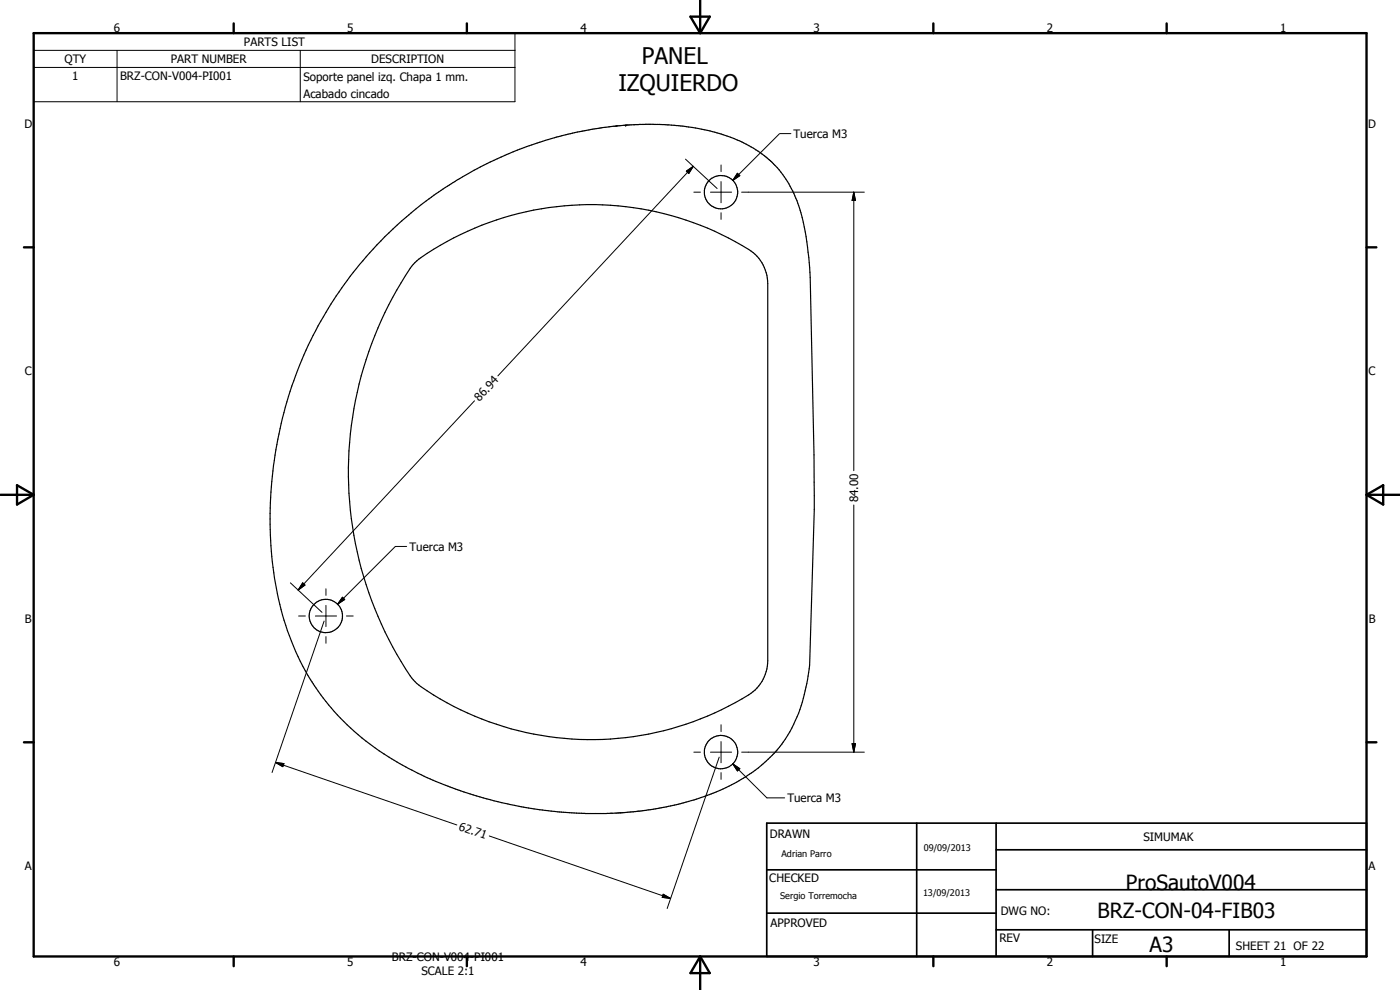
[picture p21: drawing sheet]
<svg xmlns="http://www.w3.org/2000/svg" width="420mm" height="297mm" viewBox="0 0 420 297" stroke-linecap="round" stroke-linejoin="round" font-family="sans-serif">
<defs><g id="words">
<g font-size="6.9">
<text x="192.6" y="19.1">PANEL</text>
<text x="185.6" y="27.4">IZQUIERDO</text>
</g>
<g font-size="6.3">
<text x="337.9" y="267.1">ProSautoV004</text>
<text x="329.4" y="275.4">BRZ-CON-04-FIB03</text>
<text x="345" y="285.6">A3</text>
</g>
<g font-size="3.5">
<text x="34.2" y="9.6">6</text>
<text x="104.2" y="9.6">5</text>
<text x="174.2" y="9.6">4</text>
<text x="244.2" y="9.6">3</text>
<text x="314.2" y="9.6">2</text>
<text x="384.2" y="9.6">1</text>
<text x="73.2" y="13.9">PARTS LIST</text>
<text x="19.4" y="19">QTY</text>
<text x="51.3" y="19">PART NUMBER</text>
<text x="111.4" y="19">DESCRIPTION</text>
<text x="21.7" y="24.1">1</text>
<text x="36.1" y="24.1">BRZ-CON-V004-PI001</text>
<text x="91" y="24.2">Soporte panel izq. Chapa 1 mm.</text>
<text x="91" y="29.3">Acabado cincado</text>
<text x="7.3" y="38.4">D</text>
<text x="238.2" y="41.4">Tuerca M3</text>
<text x="410.6" y="38.4">D</text>
<text x="7.4" y="112.6">C</text>
<text x="410.7" y="112.6">C</text>
<text x="143.9" y="120.6" transform="rotate(-47 143.9 120.6)">86.94</text>
<text x="257.5" y="150.7" transform="rotate(-90 257.5 150.7)">84.00</text>
<text x="122.9" y="165.3">Tuerca M3</text>
<text x="7.4" y="186.9">B</text>
<text x="410.8" y="186.9">B</text>
<text x="236.3" y="240.7">Tuerca M3</text>
<text x="137.5" y="249" transform="rotate(19 137.5 249)">62.71</text>
<text x="231" y="251.5">DRAWN</text>
<text x="343.1" y="252.3">SIMUMAK</text>
<text x="7.4" y="261.1">A</text>
<text x="410.7" y="261.1">A</text>
<text x="230.9" y="264.6">CHECKED</text>
<text x="300.3" y="274.5">DWG NO:</text>
<text x="231.3" y="278.3">APPROVED</text>
<text x="299.9" y="282.6">REV</text>
<text x="328.5" y="283.1">SIZE</text>
<text x="370.9" y="285.1">SHEET 21 OF 22</text>
<text x="34.2" y="289.9">6</text>
<text x="104.2" y="289.9">5</text>
<text x="117.6" y="288.4">BRZ-CON-V004-PI001</text>
<text x="126.5" y="292.6">SCALE 2:1</text>
<text x="174.2" y="289.9">4</text>
<text x="244.2" y="289.9">3</text>
<text x="314.2" y="289.9">2</text>
<text x="384.2" y="289.9">1</text>
</g>
<g font-size="2.7">
<text x="234.5" y="257.1">Adrian Parro</text>
<text x="277.2" y="255.3">09/09/2013</text>
<text x="234.1" y="269.7">Sergio Torremocha</text>
<text x="277" y="268.7">13/09/2013</text>
</g>
</g></defs>
<g fill="none" stroke="#000" stroke-width=".35">
<path d="M115.5 71a117.2 117.2 0 0 1 50.9-29.7l6.9-1.7 7.6-1.3 7.4-.8 8-.2a62.6 62.6 0 0 1 28.4 6.4 30.8 30.8 0 0 1 15.7 20.1 93.4 93.4 0 0 1 2.8 19.4l1.1 53.3 .1 16.3-1.5 47.9a47.2 47.2 0 0 1-7.9 22.1 45.3 45.3 0 0 1-20.5 15 90.8 90.8 0 0 1-24.8 5.8l-7.8 .5h-6.5a124.4 124.4 0 0 1-33.4-5.6l-3.8-1.2a98.4 98.4 0 0 1-25.7-13 71.9 71.9 0 0 1-28.9-44.5 119.5 119.5 0 0 1 31.9-108.8zM124.5 78.8a87.6 87.6 0 0 1 54.1-17.4 89.1 89.1 0 0 1 47.4 14.4 12.1 12.1 0 0 1 4.4 9.2v113.3a12.6 12.6 0 0 1-7.7 11.4 89.7 89.7 0 0 1-97.6-4.6l-.6-.6a93 93 0 0 1-13-24.3 109.5 109.5 0 0 1 12.5-100.9z"/>
<circle cx="216.4" cy="57.6" r="5"/>
<circle cx="97.8" cy="184.8" r="5"/>
<circle cx="216.4" cy="225.7" r="5"/>
</g>
<circle cx="187.8" cy="37.6" r=".18" fill="#000"/>
<g fill="none" stroke="#000" stroke-width=".71">
<path d="M10.1 9.9h400v277.1h-400zM70.1 7v2.9M140.1 7v2.9M207.2 5h5.8l-2.9 4.9zM210.1 0v9.9M280.1 7v2.9M350.1 7v2.9M7.2 74.2h2.9M410.1 74.2h3M.1 148.5h10M5.1 145.6l5 2.9-5 2.9zM410.1 148.5h10"/>
<path d="M410.1 148.5l5-2.9v5.8zM7.2 222.7h2.9M410.1 222.7h3M70.1 287v2.9M140.1 287v2.9M210.1 287v10M210.1 287l2.9 5h-5.8zM280.1 287v2.9M350.1 287v2.9"/>
</g>
<path d="M230.1 247h180v40h-180zM275.1 247v40M298.9 255h111.2M298.9 247v40M230.1 274h68.8M230.1 261h68.8M298.9 279h111.2M298.9 267h111.2M327.9 279v8M368.9 279v8" fill="none" stroke="#000" stroke-width=".51"/>
<g fill="none" stroke="#000" stroke-width=".3">
<path d="M10.1 9.9h144.4v20.6h-144.4zM10.1 15.1h144.4M35.1 15.1v15.4M90.1 15.1v15.4M10.1 20.2h144.4M205.7 47.8l9.5 8.8M206 51.4l2.1-1.5-1.4 2.2zM208.1 49.9l-58.7 62.9M208.2 57.7h2M213.2 57.7h6.4M216.4 49.5v2M216.4 54.5v6.3"/>
<path d="M221.3 52l.7 .7-2.1 1.4zM222.6 57.7h36.8M233.9 40.1l-14 14M234 40.1h3.4M256.2 57.7l.5 2.5h-1zM256.2 57.7v83.5M216.4 63.8v2M142.4 120.3l-52.9 56.7M256.2 151.5v74.2M87.2 174.9l9.4 8.8M90.8 174.9l.7 .7-2 1.4zM97.8 176.7v1.9"/>
<path d="M102.8 179.2l.7 .7-2.2 1.4zM122 164h-3.4l-17.3 17.3M89.6 184.8h2M94.6 184.8h6.4M97.3 186.4l-15.7 45.4M97.8 181.7v6.3M97.8 191v2M104 184.8h2M216.4 217.5v2M82.7 228.8l2.5 .3-.3 .9zM82.7 228.8l54.4 18.7M208.2 225.7h2"/>
<path d="M213.2 225.7h6.4M215.8 227.2l-15.6 45.4M216.4 222.5v6.4M216.4 231.8v2M219.9 229.2l2.1 1.4-.7 .7zM219.9 229.2l10.3 10.2h5.3M222.6 225.7h36.8M255.7 223.1h1l-.5 2.6zM146.8 250.8l54.4 18.8M199 268.3l2.2 1.3-2.5-.4z"/>
</g>
<path d="M206 51.4l2.1-1.5-1.4 2.2zM221.3 52l.7 .7-2.1 1.4zM256.2 57.7l.5 2.5h-1zM90.8 174.9l.7 .7-2 1.4zM102.8 179.2l.7 .7-2.2 1.4zM82.7 228.8l2.5 .3-.3 .9zM219.9 229.2l2.1 1.4-.7 .7zM255.7 223.1h1l-.5 2.6zM199 268.3l2.2 1.3-2.5-.4z" fill="#000"/>
<use href="#words"/>
</svg>
